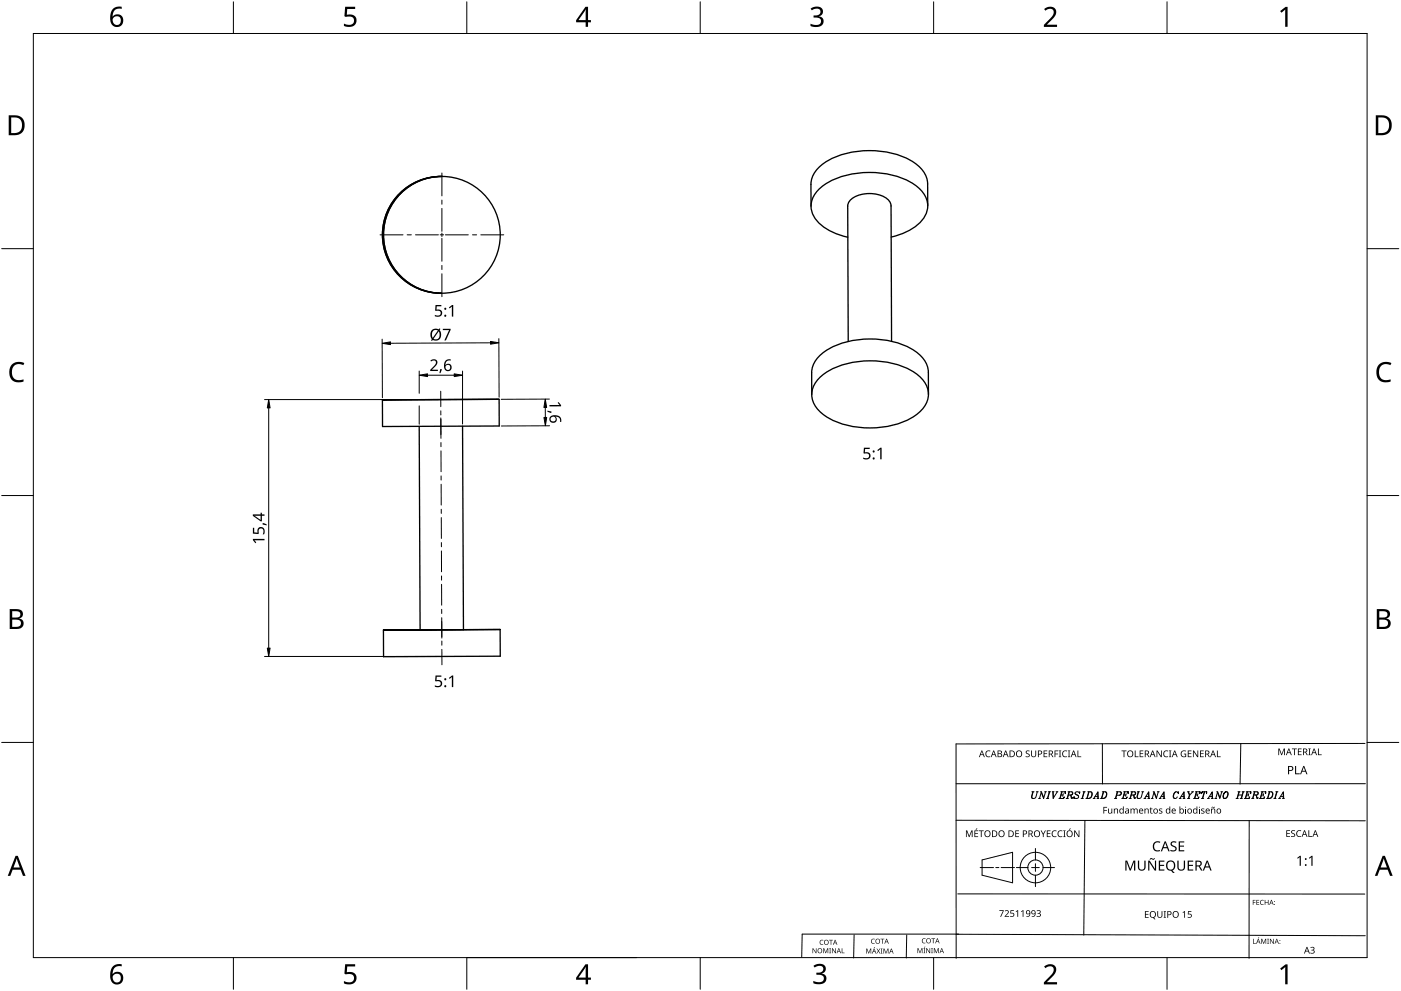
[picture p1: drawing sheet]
<svg xmlns="http://www.w3.org/2000/svg" width="420mm" height="297mm" viewBox="0 0 420 297" stroke-linecap="round" stroke-linejoin="round" font-family="sans-serif">
<g fill="none" stroke="#000" stroke-width=".4">
<path d="M132.3 52.9a17.5 17.5 0 0 0-17.6 17.4 17.5 17.5 0 0 0 17.4 17.6M132.5 52.9a17.5 17.5 0 0 0-17.8 17.4 17.5 17.5 0 0 0 17.5 17.6M132.6 52.9a17.5 17.5 0 0 0-17.6 17.4 17.5 17.5 0 0 0 17.4 17.6M132.6 52.9h.1M267.3 71.1a14.9 14.9 0 0 0 10.3-6.7 6.8 6.8 0 0 0-2.8-8.6 26.1 26.1 0 0 0-21.3-3.2 15 15 0 0 0-9.4 6 6.9 6.9 0 0 0 2.6 9.2l3.3 1.9 4.3 1.4M278.2 61.7v-6.6a9.1 9.1 0 0 0-5.8-7.4 27.4 27.4 0 0 0-24.7 .8 8.6 8.6 0 0 0-4.5 6.8v6.5M132.1 87.9h.1M132.4 87.9h.1M114.7 119.8l35-.1zM149.7 119.7v8l-19.7 .1h-15.3v-8M245.8 113.2a22.8 22.8 0 0 1 17-5 19.7 19.7 0 0 1 14.1 5.8 6.7 6.7 0 0 1-1.8 10.1 26.1 26.1 0 0 1-21.4 3.3 15 15 0 0 1-9.4-5.9 6.5 6.5 0 0 1 1.5-8.3zM267.4 102.3l-.2-40.6a4.7 4.7 0 0 0-4.4-3.5 8.2 8.2 0 0 0-8.2 2.4l-.4 1.2 .2 40.6"/>
<path d="M278.4 118.1v-6.5a9.1 9.1 0 0 0-5.8-7.4 27.4 27.4 0 0 0-24.7 .8 8.6 8.6 0 0 0-4.5 6.7v6.6M138.7 127.7l.3 61-6.5 .1h-6.5l-.3-61M115 188.8l35-.1zM150 188.7v8h-13.2l-21.8 .1v-8"/>
<circle cx="132.5" cy="70.4" r="17.5"/>
</g>
<g fill="none" stroke="#000" stroke-width=".3">
<path d="M309.5 237.3h.6M309.7 237.3l-.3 1.7a.75 .75 0 0 0 .7 .3 .75 .75 0 0 0 .6-.5l.4-1.5M309.8 237.3a2.08 2.08 0 0 0-.2 1.9l.1 .1M310.8 237.3h.6M311.5 239.3h.5M312 237.3h.3l.7 1.7M312.3 237.3l-.6 2M313.3 237.3h.5M313.6 237.3l-.6 2-.7-1.7M313.8 239.3h.7M314.4 237.3h.7M314.7 237.3l-.6 2"/>
<path d="M314.8 237.3l-.6 2M315.6 237.3h.5M315.7 237.3l.1 2 1.3-2M315.8 237.3l.1 1.8M316.7 237.3h.6M317.6 239.3h1.4l.2-.5-.3 .5M318.1 237.3h1.5l-.2 .6v-.6M318.2 238.3h.6M318.4 237.3l-.6 2M318.5 237.3l-.6 2M318.9 237.9l-.2 .8M319.7 239.3h.7"/>
<path d="M320.3 237.3h1.1l.3 .3-.1 .6-1.2 .1M320.6 237.3l-.6 2M320.7 237.3l-.6 2M320.9 238.3l.3 .2 .2 .8 .2-.3M321.2 238.5l.2 .6h.2M321.4 237.3l.2 .5-.3 .5M322.4 237.8l1.1 .9M323.7 237.5l.1-.2-.1 .6a.68 .68 0 0 0-.6-.6 .68 .68 0 0 0-.7 .5l1.1 .9a.67 .67 0 0 1-.6 .7 .67 .67 0 0 1-.8-.6l-.1 .5 .2-.2M324.2 239.3h.7M324.8 237.3h.6M325.1 237.3l-.6 2M325.2 237.3l-.6 2"/>
<path d="M326.2 237.3h.9a1.1 1.1 0 0 1 .4 1.2 1.1 1.1 0 0 1-1 .8h-.9M326.5 237.3l-.6 2M326.6 237.3l-.6 2M327.1 237.3a1.16 1.16 0 0 1 .3 1.2 1.16 1.16 0 0 1-.9 .8M327.8 239.3h.6M328 239.3l1.3-2 .1 2M328.4 238.8h.9M329 239.3h.5M329.2 237.5l.1 1.8M330.6 237.3h.9a1.11 1.11 0 0 1 .4 1.2 1.11 1.11 0 0 1-1 .8h-.9M330.6 222.9v12.1M330.9 237.3l-.6 2"/>
<path d="M331 237.3l-.6 2M331.5 237.3a1.16 1.16 0 0 1 .3 1.2 1.16 1.16 0 0 1-.9 .8M334.2 239.3h.7M334.8 237.3h1.1l.4 .3-.3 .7-1.1 .1M335.1 237.3l-.6 2M335.2 237.3l-.6 2M335.9 237.3l.3 .5-.5 .6M336.4 239.3h1.4l.2-.5-.3 .5M337 237.3h1.4l-.1 .6v-.6M337.1 238.3h.5M337.3 237.3l-.6 2M337.4 237.3l-.6 2"/>
<path d="M337.7 237.9l-.1 .8M338.6 239.3h.7M339.2 237.3h1l.4 .3-.2 .6-1.1 .1M339.5 237.3l-.6 2M339.6 237.3l-.6 2M339.7 238.3l.3 .2 .2 .8 .3-.3M340 238.5l.2 .6h.3M340.2 237.3l.3 .5-.4 .5M341.1 237.3h.6M341.4 237.3l-.4 1.7a.75 .75 0 0 0 .7 .3 .75 .75 0 0 0 .6-.5l.4-1.5M341.4 237.3a2.08 2.08 0 0 0-.2 1.9l.2 .1M342.4 237.3h.6"/>
<path d="M343.1 239.3h.5M343.3 239.3l1.2-2 .1 2M343.6 238.8h.9M344.2 239.3h.6M344.4 237.5l.1 1.8M345.3 239.3h.5M345.8 237.3h.3l.7 1.7M346.1 237.3l-.5 2M347.1 237.3h.5M347.4 237.3l-.6 2-.7-1.7M347.6 239.3h.6M347.8 239.3l1.3-2 .1 2"/>
<path d="M348.2 238.8h.9M348.8 239.3h.6M349 237.5l.1 1.8M352.7 237.3a1.29 1.29 0 0 0-.4 2M353.3 237.5l.2-.2-.1 .6a.67 .67 0 0 0-.7-.6 .67 .67 0 0 0-.7 .6l-.2 .7a.63 .63 0 0 0 .5 .7 .63 .63 0 0 0 .8-.5M353.6 239.3h.6M353.8 239.3l1.3-2 .1 2M354.2 238.8h.9M354.8 239.3h.6M355 237.5l.1 1.8M356.1 237.3h.6M356.1 239.3h.7"/>
<path d="M356.3 237.3l.4 1-.3 1M356.4 237.3l.4 1-.3 1M357.4 237.3h.5M357.7 237.3l-.9 1M357.9 239.3h1.5l.2-.5-.3 .5M358.5 237.3h1.4l-.1 .6v-.6M358.6 238.3h.6M358.8 237.3l-.6 2M358.9 237.3l-.6 2M359.3 237.9l-.2 .8M360.3 239.3h.7M360.6 237.3l-.3 .6 .2-.6h1.4l-.1 .6v-.6"/>
<path d="M361.2 237.3l-.6 2M361.3 237.3l-.6 2M362.1 239.3h.6M362.3 239.3l1.3-2v2M362.7 238.8h.9M363.3 239.3h.5M363.5 237.5l.1 1.8M364.3 239.3h.6M364.9 237.3h.3l.6 1.7M365.2 237.3l-.6 2M366.1 237.3h.6M366.4 237.3l-.6 2-.6-1.7"/>
<path d="M367.7 237.3a1.4 1.4 0 0 0-.5 2 1.18 1.18 0 0 0 1-.7 1.18 1.18 0 0 0-.3-1.3 1.18 1.18 0 0 0-1 .8 1.18 1.18 0 0 0 .3 1.2M367.9 237.3a1.37 1.37 0 0 1-.4 2M370.7 239.3h.7M371.3 237.3h.6M371.4 238.3h1.1M371.5 237.3l-.5 2M371.7 237.3l-.6 2M371.9 239.3h.7M372.1 222.9l-.2 12.1M372.5 237.3h.7M372.8 237.3l-.6 2M372.9 237.3l-.6 2"/>
<path d="M373.2 239.3h1.4l.2-.5-.3 .5M373.7 237.3h1.5l-.1 .6v-.6M373.8 238.3h.6M374 237.3l-.5 2M374.1 237.3l-.6 2M374.5 237.9l-.2 .8M375.4 239.3h.6M375.9 237.3h1.1l.4 .3-.2 .6-1.2 .1M376.2 237.3l-.5 2M376.3 237.3l-.6 2M376.5 238.3l.3 .2 .2 .8 .3-.3M376.8 238.5l.2 .6h.3"/>
<path d="M377 237.3l.3 .5-.4 .5M377.6 239.3h1.5l.2-.5-.3 .5M378.2 237.3h1.4l-.1 .6v-.6M378.3 238.3h.6M378.5 237.3l-.6 2M378.6 237.3l-.6 2M379 237.9l-.2 .8M380.4 237.3h.9a1.1 1.1 0 0 1 .4 1.2 1.1 1.1 0 0 1-1 .8h-.9M380.7 237.3l-.6 2M380.8 237.3l-.6 2M381.3 237.3a1.16 1.16 0 0 1 .3 1.2 1.16 1.16 0 0 1-.9 .8M382 239.3h.7"/>
<path d="M382.6 237.3h.7M382.9 237.3l-.6 2M383 237.3l-.6 2M383.5 239.3h.5M383.6 239.3l1.3-2 .1 2M384 238.8h.9M384.6 239.3h.6M384.8 237.5l.1 1.8M409.4 222.8l-122.7 .2v64.2M409.5 234.9h-122.8M286.7 245.9l122.7 .1M294.5 257.8l9.2-2.3v9.1l-9.2-2.3z"/>
<path d="M310.5 254.3v3.5M310.5 258.9v2.3M325.4 245.9l-.4 34.4M374.6 246v41.2M287.2 267.9l122.1 .1M287.5 280h-46.9l-.2 6.9M294 260h4M298.6 260h1M300.2 260h4M304.8 260h3.4M309.4 260h2.3M310.5 262.3v3.5"/>
<path d="M312.8 260h3.4M140.1 287h50.8M256.1 280.3l-.1 6.8M271.9 280.3l-.1 6.8M286.7 280l122.7 .5"/>
<circle cx="310.5" cy="260" r="2.29"/>
<circle cx="310.5" cy="260" r="4.6"/>
</g>
<path d="M10 10h400v277h-400z" fill="none" stroke="#000" stroke-width=".3"/>
<g fill="none" stroke="#000" stroke-width=".3">
<path d="M70 .5v9.5M140 .5v9.5M210 .5v9.5M280 .5v9.5M350 .5v9.5M.5 74.5h9.5M410 74.5h9.5M.5 148.5h9.5M410 148.5h9.5M.5 222.5h9.5M410 222.5h9.5M70 287v9.5"/>
<path d="M140 287v9.5M210 287v9.5M280 287v9.5M350 287v9.5"/>
</g>
<g fill="#000">
<path d="M103.5 2h3v.7h-2.4l-.1 1.7a1.98 1.98 0 0 1 2.4 .4 1.98 1.98 0 0 1 .2 2.5 2.88 2.88 0 0 1-3.5 .5v-.7a1.93 1.93 0 0 0 3-.6 1.37 1.37 0 0 0-.5-1.4 1.37 1.37 0 0 0-1.4-.1l-.5 .1-.4-.3zM243.1 2.6a2.32 2.32 0 0 1 3.7 .5 1.47 1.47 0 0 1-1.2 1.8 1.59 1.59 0 0 1 1.4 1.8 1.59 1.59 0 0 1-1.8 1.4l-2.1-.3v-.7a2.12 2.12 0 0 0 3.1-.5 1.21 1.21 0 0 0-1.6-1.3h-.6v-.7a1.53 1.53 0 0 0 2.1-1.1 1.49 1.49 0 0 0-2.6-.4zM313.1 2.7a2.03 2.03 0 0 1 2.1-.8 2.03 2.03 0 0 1 1.6 1.7 3.9 3.9 0 0 1-1.6 2.5l-1.2 1.3h3v.7h-3.9v-.6l1.5-1.6a2.56 2.56 0 0 0 1.3-2.9 1.62 1.62 0 0 0-2.4 .2zM383.9 3.3l1.6-1.2h.6v5.9h-.7l.1-5.2-1.2 1zM3.5 109.3a3.3 3.3 0 0 1 3.8-.5l-.3 .7a2.26 2.26 0 0 0-2.6 0 2.26 2.26 0 0 0-.8 2.6 2.12 2.12 0 0 0 3.1 1.7l.4-.1v.7a2.98 2.98 0 0 1-3.4-.4 2.98 2.98 0 0 1-.8-3.3zM413.5 109.3a3.3 3.3 0 0 1 3.8-.5l-.3 .7a2.26 2.26 0 0 0-2.7 0 2.26 2.26 0 0 0-.7 2.6 2.12 2.12 0 0 0 3.1 1.7l.4-.1v.7a2.98 2.98 0 0 1-3.4-.4 2.98 2.98 0 0 1-.8-3.3zM103.5 289h3v.7h-2.4l-.1 1.7a1.98 1.98 0 0 1 2.4 .4 1.98 1.98 0 0 1 .2 2.5 2.88 2.88 0 0 1-3.5 .4v-.6a1.93 1.93 0 0 0 3-.7 1.37 1.37 0 0 0-.5-1.3 1.37 1.37 0 0 0-1.4-.1l-.5 .1-.4-.3zM243.9 289.5a2.32 2.32 0 0 1 3.7 .5 1.47 1.47 0 0 1-1.2 1.8 1.59 1.59 0 0 1 1.5 1.8 1.59 1.59 0 0 1-1.8 1.4l-2.2-.3v-.7a2.12 2.12 0 0 0 3.2-.5 1.21 1.21 0 0 0-1.7-1.3h-.6v-.7a1.53 1.53 0 0 0 2.1-1.1 1.49 1.49 0 0 0-2.6-.4zM313.1 289.7a2.03 2.03 0 0 1 2.1-.8 2.03 2.03 0 0 1 1.6 1.7 3.9 3.9 0 0 1-1.6 2.5l-1.2 1.3h3v.7h-3.9v-.7l1.5-1.5a2.56 2.56 0 0 0 1.3-2.9 1.62 1.62 0 0 0-2.4 .2zM383.9 290.3l1.6-1.2h.6v5.9h-.7l.1-5.2-1.2 1z"/>
<path d="M33.9 2.6a2.88 2.88 0 0 1 2.6-.6v.7a2.02 2.02 0 0 0-2.7 2.3 1.83 1.83 0 0 1 2.6-.3 1.83 1.83 0 0 1 .3 2.6 2.07 2.07 0 0 1-2.6 .6 2.07 2.07 0 0 1-1.1-2.4 4 4 0 0 1 .9-2.9zM33.7 6.2a1.3 1.3 0 0 0 2.6 0 1.3 1.3 0 0 0-2.6 0z"/>
<path d="M175.6 2h.8v4h.8v.7h-.8v1.3h-.8v-1.3h-2.8v-.6zM175.6 2.8l-2.1 3.2h2.1z"/>
<path d="M2.6 34.6h1.8a2.99 2.99 0 0 1 3 3 2.99 2.99 0 0 1-3.1 2.9h-1.7zM3.4 35.2v4.7h.8a2.35 2.35 0 0 0 2.4-2.1 2.35 2.35 0 0 0-2-2.6z"/>
<path d="M412.6 34.6h1.8a2.99 2.99 0 0 1 3 3 2.99 2.99 0 0 1-3.1 2.9h-1.7zM413.3 35.2v4.7h.9a2.35 2.35 0 0 0 2.4-2.1 2.35 2.35 0 0 0-2-2.6z"/>
<path d="M2.9 182.6h1.7a1.68 1.68 0 0 1 2.3 1.7 1.37 1.37 0 0 1-1.2 1.1 1.61 1.61 0 0 1 1.4 2 1.61 1.61 0 0 1-2.1 1.1h-2.1zM3.7 185.7v2.2h1.2a1.13 1.13 0 0 0 1.4-1.1 1.13 1.13 0 0 0-1.5-1.1zM3.7 183.2v1.9h1.1a1.02 1.02 0 0 0 1.3-1 1.02 1.02 0 0 0-1.4-.9z"/>
<path d="M412.9 182.6h1.7a1.68 1.68 0 0 1 2.3 1.7 1.37 1.37 0 0 1-1.2 1.1 1.61 1.61 0 0 1 1.3 2 1.61 1.61 0 0 1-2 1.1h-2.1zM413.7 185.7v2.2h1.2a1.13 1.13 0 0 0 1.4-1.1 1.13 1.13 0 0 0-1.5-1.1zM413.7 183.2v1.9h1.1a1.02 1.02 0 0 0 1.3-1 1.02 1.02 0 0 0-1.5-.9z"/>
<path d="M4.7 256.5h.6l2.4 6h-.8l-.7-1.8h-2.4l-.7 1.8h-.8zM5 257.3l-.9 2.7h1.8z"/>
<path d="M414.7 256.5h.6l2.4 6h-.8l-.7-1.8h-2.4l-.7 1.8h-.8zM415 257.3l-1 2.7h1.9z"/>
<path d="M33.9 289.6a2.88 2.88 0 0 1 2.6-.6v.7a2.02 2.02 0 0 0-2.7 2.3 1.83 1.83 0 0 1 2.6-.3 1.83 1.83 0 0 1 .3 2.6 2.07 2.07 0 0 1-2.6 .6 2.07 2.07 0 0 1-1.1-2.4 4 4 0 0 1 .9-2.9zM33.7 293.2a1.3 1.3 0 0 0 2.6 0 1.3 1.3 0 0 0-2.6 0z"/>
<path d="M175.6 289h.8v4h.8v.7h-.8v1.3h-.8v-1.3h-2.8v-.6zM175.6 289.8l-2.1 3.2h2.1z"/>
</g>
<g fill="#000">
<path d="M130.6 91.4h1.8v.4h-1.4l-.1 1a1.19 1.19 0 0 1 1.7 1.2 1.19 1.19 0 0 1-1.8 .9l-.4-.1v-.4l.2 .1a.89 .89 0 0 0 1.2 0 .89 .89 0 0 0 .2-1.2l-1.5-.2zM134.6 92.2l1-.8h.3v3.5h-.4v-3l-.6 .5zM129.1 108.1a1.21 1.21 0 0 1 1.9-.1 1.21 1.21 0 0 1-.5 1.9l-.9 .9h1.7v.4h-2.3v-.3l1.3-1.3a.83 .83 0 0 0 .3-1.3 .83 .83 0 0 0-1.3 .1zM132 110.6l.5 .1-.4 1.1h-.3zM132.8 98.6l2.3-.1-1.4 3.5h-.4l1.4-3.1h-1.9zM164.8 121.4h3l-.6-.7 .3-.2 .8 .9v.4h-3.5zM164.2 123.1l1.2 .2v.5l-1.2-.4zM259.1 134.2h1.7v.4h-1.3l-.1 1a1.19 1.19 0 0 1 1.7 1.1 1.19 1.19 0 0 1-1.8 1l-.4-.2v-.4l.2 .1a.89 .89 0 0 0 1.2 .1 .89 .89 0 0 0 .1-1.2l-1.4-.3zM263.1 134.9l.9-.7h.4v3.5h-.4v-3.1l-.7 .6zM75.8 158.2h.4v1.4l1 .1a1.19 1.19 0 0 1 1.2-1.7 1.19 1.19 0 0 1 .9 1.8l-.1 .4h-.4l.1-.2a.89 .89 0 0 0 0-1.3 .89 .89 0 0 0-1.2-.1l-.2 1.5-1.7-.2zM78.8 156.8l1.2 .4v.3l-1.2-.3zM75.8 161.5h3.5v.4h-3l.6 .7-.3 .2-.8-.9z"/>
<path d="M130.6 202.5h1.8v.4h-1.4l-.1 1a1.19 1.19 0 0 1 1.7 1.1 1.19 1.19 0 0 1-1.8 1l-.4-.2v-.4l.2 .1a.89 .89 0 0 0 1.2 .1 .89 .89 0 0 0 .2-1.3l-1.5-.2zM134.6 203.2l1-.7h.3v3.4h-.4v-3l-.6 .6z"/>
<path d="M129.6 98.9l.9-.4 1.1 .2 .2-.3 .3 .2-.3 .4a1.8 1.8 0 0 1 .3 2.3 1.8 1.8 0 0 1-2.3 .6l-.2 .3-.3-.2 .2-.3a2.26 2.26 0 0 1 .1-2.8zM131.6 99.3l-1.6 2.2a1.29 1.29 0 0 0 1.6-.2 1.29 1.29 0 0 0 .2-1.6zM129.9 99.2a1.93 1.93 0 0 0-.1 2.1l1.5-2.2-.8-.2z"/>
<path d="M133.7 108.1l1-.4h.5v.4a1.18 1.18 0 0 0-1.6 1.3 1.11 1.11 0 0 1 1.7 .2 1.11 1.11 0 0 1-.3 1.6 1.11 1.11 0 0 1-1.6-.5l-.2-1.5zM133.6 110.1a.76 .76 0 0 0 1.5 0 .76 .76 0 0 0-1.5 0z"/>
<path d="M165 124.9a1.91 1.91 0 0 1 2.2-.4 1.91 1.91 0 0 1 1.1 1.9l-.4 .1a1.18 1.18 0 0 0-1.3-1.6 1.12 1.12 0 0 1 0 1.6 1.12 1.12 0 0 1-1.6 0 1.12 1.12 0 0 1 0-1.6zM165.1 125.6a.76 .76 0 0 0 1.5 0 .76 .76 0 0 0-1.5 0z"/>
<path d="M75.8 154.2h2.4v-.5h.3v.5h.8v.4h-.8v1.7h-.3l-2.4-1.7zM76.3 154.6l1.9 1.2v-1.2z"/>
<circle cx="133.6" cy="94.7" r=".31"/>
<circle cx="133.6" cy="92.6" r=".32"/>
<circle cx="262" cy="137.4" r=".31"/>
<circle cx="262" cy="135.3" r=".32"/>
<circle cx="133.6" cy="205.7" r=".31"/>
<circle cx="133.6" cy="203.6" r=".32"/>
</g>
<g fill="none" stroke="#000" stroke-width=".3">
<path d="M79.3 119.8h52.3M114.6 101.6l.1 17.6M125.7 111.2v6.7M128.2 112.5h8M138.7 111.2v15.9M147.1 102.8l-30 .1M149.6 101.5l.1 17.6M164.8 119.6l-14.5 .1M80.6 122.3v72M125.7 121.6v5.6M163.5 122.1v3M164.8 127.6l-14.5 .1"/>
<path d="M79.3 196.8h52.6"/>
</g>
<path d="M114.6 102.9l2.5-.4v.8zM125.7 112.5l2.5-.5v.9zM136.2 112l2.5 .5-2.5 .4zM147.1 102.3l2.5 .4-2.5 .5zM80.6 119.8l.4 2.5h-.8zM163.5 119.6l.4 2.5h-.8zM163.1 125.1h.9l-.4 2.5zM80.2 194.3h.8l-.4 2.5z" fill="#000" stroke="#000" stroke-width=".3"/>
<g fill="none" stroke="#000" stroke-width=".3">
<path d="M132.2 117.3v4.6M132.2 123.1v1.3M132.2 125.3v6.1M132.2 132.6v1.3M132.3 135.1v6.3M132.3 142.6v1.3M132.3 145.1v6.3M132.3 152.6v1.3M132.3 155.1l.1 6.3M132.4 162.6v1.3M132.4 165.1v6.3M132.4 172.6v1.3"/>
<path d="M132.4 175.1l.1 6.3M132.5 182.6v1.3M132.5 185.1v6.2M132.5 192.1v1.3M132.5 194.6v4.7"/>
</g>
<g fill="none" stroke="#000" stroke-width=".3">
<path d="M132.5 51.8v6.9M132.5 60v1.2M114 70.4h6.9M122.1 70.4h1.3M124.6 70.4h6.9M132 70.4h1M132.5 62.5v6.8M132.5 69.9v1M132.5 71.4v6.9M132.5 79.6v1.2M133.6 70.4h6.8M141.7 70.4h1.2"/>
<path d="M144.2 70.4h6.9M132.5 82.1v6.8"/>
</g>
<g fill="#000">
<path d="M295.8 225.2l.7-.3 .5 .1-.1 .3a.8 .8 0 0 0-1.1 .7 .8 .8 0 0 0 1.2 .7v.2a1.04 1.04 0 0 1-1.4-.3 1.04 1.04 0 0 1 .2-1.4zM307.7 225.1l.7-.2 .4 .1-.1 .3a.42 .42 0 0 0-.6-.2 .42 .42 0 0 0-.1 .6 .69 .69 0 0 1 .8 .9 .69 .69 0 0 1-1.1 .3l-.1-.3 .3 .1a.45 .45 0 0 0 .7-.2 .45 .45 0 0 0-.6-.5l-.4-.4zM309.2 225h.3v1.2a.52 .52 0 0 0 .5 .6 .52 .52 0 0 0 .5-.6v-1.2h.3v1.2a.77 .77 0 0 1-.8 .8 .77 .77 0 0 1-.8-.8zM313 225h1.1v.2h-.9v.6h.8v.2h-.8v.7h.9v.2h-1.1zM316.3 225h1.1v.2h-.9v.7h.8v.2h-.8v.8h-.2zM317.5 225h.8l-.3 .2v1.5l.3 .2h-.8l.3-.2v-1.5zM318.8 225.2l.7-.3 .6 .1-.1 .3a.8 .8 0 0 0-1.2 .7 .8 .8 0 0 0 1.2 .7v.2a1.04 1.04 0 0 1-1.3-.3 1.04 1.04 0 0 1 .1-1.4zM320.2 225h.8l-.3 .2v1.5l.3 .2h-.8l.3-.2v-1.5zM323.1 225h.3v1.7h.9v.2h-1.2zM336.3 225h1.5v.2h-.6v1.7h-.2v-1.7h-.7zM340.3 225h.3v1.7h.8v.2h-1.1zM341.8 225h1.1v.2h-.9v.6h.8v.2h-.8v.7h.9v.2h-1.1z"/>
<path d="M346.8 225h.3l1.1 1.6v-1.6h.2v1.9h-.3l-1-1.6v1.6h-.3zM349.1 225.2l.7-.3 .6 .1-.1 .3a.8 .8 0 0 0-1.2 .7 .8 .8 0 0 0 1.2 .7v.2a1.04 1.04 0 0 1-1.3-.3 1.04 1.04 0 0 1 .1-1.4zM350.6 225h.7l-.2 .2v1.5l.2 .2h-.7l.2-.2v-1.5zM354.4 225.2l.7-.3 .6 .1-.1 .3a.82 .82 0 0 0-1.3 .6 .82 .82 0 0 0 1.2 .8v-.6h-.5v-.2h.7v1a1.09 1.09 0 0 1-1.4-.2 1.09 1.09 0 0 1 .1-1.5zM356.2 225h1.1v.2h-.8v.6h.8v.2h-.8v.7h.8v.2h-1.1zM357.8 225h.3l1 1.6v-1.6h.2v1.9h-.3l-1-1.6v1.6h-.2zM359.9 225h1.1v.2h-.9v.6h.8v.2h-.8v.7h.9v.2h-1.1zM365 225h.2v1.7h.9v.2h-1.1zM383.4 224.4h.3l.7 1.6 .6-1.6h.4v1.9h-.3v-1.7l-.6 1.7h-.2l-.7-1.7v1.7h-.2zM387.4 224.4h1.5v.2h-.6v1.7h-.2v-1.7h-.7zM388.4 229.6h.3v2.2h1.1v.3h-1.4zM389.2 224.4h1.2v.2h-.9v.6h.8v.2h-.8v.7h.9v.2h-1.2z"/>
<path d="M392.4 224.4h.7l-.2 .2v1.6l.2 .1h-.7l.2-.1v-1.6zM395.3 224.4h.2v1.7h.9v.2h-1.1zM289.7 248.9h.4l.6 1.6 .6-1.6h.4v2h-.3v-1.7l-.6 1.7h-.2l-.7-1.7v1.7h-.2zM292.8 248.3h.3l-.5 .4zM292.2 248.9h1.1v.2h-.8v.6h.8v.3h-.8v.7h.8v.2h-1.1zM293.5 248.9h1.5v.2h-.6v1.8h-.3v-1.8h-.6zM304.5 248.9h1.1v.2h-.9v.6h.8v.3h-.8v.7h.9v.2h-1.1zM312.1 248.9h.3l.5 1 .5-1h.3l-.7 1.2v.8h-.3v-.8zM313.9 248.9h1.1v.2h-.8v.6h.8v.3h-.8v.7h.8v.2h-1.1zM315.6 249.2l.7-.3 .6 .1-.1 .2a.8 .8 0 0 0-1.2 .7 .8 .8 0 0 0 1.2 .7v.2a1.04 1.04 0 0 1-1.3-.3 1.04 1.04 0 0 1 .1-1.3zM317.4 249.2l.7-.3 .6 .1-.1 .2a.8 .8 0 0 0-1.2 .7 .8 .8 0 0 0 1.2 .7v.2a1.04 1.04 0 0 1-1.3-.3 1.04 1.04 0 0 1 .1-1.3zM318.9 248.9h.7l-.3 .2v1.6l.3 .2h-.7l.2-.2v-1.6z"/>
<path d="M320.8 248.3h.3l-.5 .4zM322.1 248.9h.3l1.1 1.7v-1.7h.2v2h-.3l-1-1.7v1.7h-.3zM330.9 241.9h1.1v.2h-.8v.7h.8v.2h-.8v.9h-.3zM332.3 242.4h.2v.9a.4 .4 0 0 0 .5 .4 .4 .4 0 0 0 .3-.6v-.7h.3v1.5l-.3-.2a.58 .58 0 0 1-.6 .2 .58 .58 0 0 1-.4-.6zM334 242.4l.3 .2a.57 .57 0 0 1 .6-.2 .57 .57 0 0 1 .4 .5v1h-.2v-1a.4 .4 0 0 0-.5-.4 .4 .4 0 0 0-.3 .6v.8h-.3zM339 242.4l.3 .2a.55 .55 0 0 1 .9 0 .53 .53 0 0 1 .6-.3 .53 .53 0 0 1 .4 .6v1h-.3v-1a.37 .37 0 0 0-.4-.4 .37 .37 0 0 0-.3 .5v.9h-.2v-1a.37 .37 0 0 0-.5-.4 .37 .37 0 0 0-.2 .6v.8h-.3zM341.3 258h.3v1.9a.78 .78 0 0 0 .8 .8 .78 .78 0 0 0 .8-.8v-1.9h.4v1.9a1.15 1.15 0 0 1-1.2 1.1 1.15 1.15 0 0 1-1.1-1.1zM343.2 242.4l.3 .2a.57 .57 0 0 1 .6-.2 .57 .57 0 0 1 .4 .5v1h-.3v-1a.4 .4 0 0 0-.4-.4 .4 .4 0 0 0-.3 .6v.8h-.3zM345.1 242l.1 .4h.4v.1h-.4v1l.5 .1-.1 .2-.6-.2v-1.1l-.2-.1zM344.9 257.3l.3-.1 .7 .2 .4-.2-.3 .5-.8-.2-.4 .2zM346.1 252.6l1.1-.5 .8 .2-.2 .3a1.2 1.2 0 0 0-1.7 1.1 1.2 1.2 0 0 0 1.8 1.1v.3a1.56 1.56 0 0 1-2-.5 1.56 1.56 0 0 1 .2-2zM347.6 242.5l1-.1-.3 .2a.31 .31 0 0 0-.4 0 .31 .31 0 0 0-.1 .4 .31 .31 0 0 0 .5 0 .51 .51 0 0 1 .1 .9 .51 .51 0 0 1-.8-.3l.2 .1a.33 .33 0 0 0 .4 0 .33 .33 0 0 0 .1-.4 .33 .33 0 0 0-.4-.2l-.3-.2z"/>
<path d="M351.2 252.5l.6-.3 1 .1-.1 .3-.4-.1a.57 .57 0 0 0-.9 .3 .57 .57 0 0 0 .7 .7 .9 .9 0 0 1 .8 1.2 .9 .9 0 0 1-1.3 .5l-.6-.1v-.4l.6 .2a.59 .59 0 0 0 .9-.4 .59 .59 0 0 0-.7-.7l-.7-.5zM353.5 252.2h1.7v.3h-1.3v1h1.2v.3h-1.2v1h1.3v.4h-1.7zM353.1 258h.4v1.9a.78 .78 0 0 0 .7 .8 .78 .78 0 0 0 .8-.8v-1.9h.4v1.9a1.15 1.15 0 0 1-1.2 1.1 1.15 1.15 0 0 1-1.1-1.1zM355.4 242.4h.3v1.5h-.3zM359.6 242.4h.2v1.5h-.2zM360.3 242.5l.9-.1-.3 .2a.31 .31 0 0 0-.4 0 .31 .31 0 0 0 0 .4 .31 .31 0 0 0 .4 0 .51 .51 0 0 1 .1 .9 .51 .51 0 0 1-.8-.3l.2 .1a.33 .33 0 0 0 .5 0 .33 .33 0 0 0 .1-.4 .33 .33 0 0 0-.4-.2l-.4-.2zM363.4 241.9l1-.1a.47 .47 0 0 1-.4 .4 .47 .47 0 0 1-.5-.2l-.2 .2zM363.2 242.4l.2 .2a.57 .57 0 0 1 .7-.2 .57 .57 0 0 1 .4 .5v1h-.3v-1a.4 .4 0 0 0-.5-.4 .4 .4 0 0 0-.3 .6v.8h-.2zM385.8 248.9h1.1v.2h-.9v.6h.8v.2h-.8v.7h.9v.3h-1.1zM387.3 249l.7-.2 .4 .1-.1 .3a.42 .42 0 0 0-.6-.2 .42 .42 0 0 0-.1 .6 .69 .69 0 0 1 .8 .9 .69 .69 0 0 1-1.1 .3l-.1-.3 .3 .1a.45 .45 0 0 0 .7-.2 .45 .45 0 0 0-.6-.5l-.4-.4zM389 249.1l.7-.3 .5 .1-.1 .3a.8 .8 0 0 0-1.1 .7 .8 .8 0 0 0 1.2 .7v.2a1.04 1.04 0 0 1-1.3-.3 1.04 1.04 0 0 1 .1-1.4zM389 257.1l1.1-.6v3h-.3v-2.6l-.6 .5z"/>
<path d="M392.4 248.9h.2v1.7h.9v.3h-1.1zM392.5 257.1l1.1-.6v3h-.3v-2.6l-.6 .5zM299.7 272.8h1.3l-.8 2h-.3l.9-1.8h-1.1zM301.3 273a.71 .71 0 0 1 1.2 .1 .71 .71 0 0 1-.5 1.1l-.4 .4h1v.2h-1.3l.5-.7a.54 .54 0 0 0 .5-.6 .54 .54 0 0 0-.5-.5l-.3 .2zM303.1 272.8h1v.2h-.8l-.1 .6a.66 .66 0 0 1 .9 .3 .66 .66 0 0 1-.3 .9 .66 .66 0 0 1-.9-.3 .52 .52 0 0 0 .8 .1 .52 .52 0 0 0 0-.8h-.7zM304.6 273.2l.7-.4v2h-.2v-1.7l-.4 .3zM306.2 273.2l.7-.4v2h-.2v-1.7l-.4 .3zM310.9 273a.63 .63 0 0 1 .9-.2 .63 .63 0 0 1 .1 .9l-.2 .1a.59 .59 0 0 1 .4 .8 .59 .59 0 0 1-.8 .2l-.4-.1v-.2l.2 .1a.47 .47 0 0 0 .7 0 .47 .47 0 0 0 0-.6 .47 .47 0 0 0-.6-.1v-.2a.44 .44 0 0 0 .6-.2 .44 .44 0 0 0-.2-.6 .44 .44 0 0 0-.6 .3zM337.5 258h.5l1 2.4 .9-2.4h.6v2.9h-.4v-2.6l-1 2.6h-.3l-1-2.6v2.6h-.3zM343.4 273.1h1.1v.2h-.9v.6h.8v.3h-.8v.7h.9v.2h-1.1zM344.3 258h.5l1.6 2.4v-2.4h.3v2.9h-.4l-1.6-2.4v2.4h-.4zM347.1 273.1h.2v1.3a.52 .52 0 0 0 .5 .5 .52 .52 0 0 0 .6-.5v-1.3h.2v1.3a.77 .77 0 0 1-.8 .7 .77 .77 0 0 1-.7-.7z"/>
<path d="M347.5 258h1.7v.3h-1.3v.9h1.2v.3h-1.2v1.1h1.3v.3h-1.7zM349 273.1h.7l-.2 .2v1.6l.2 .2h-.7l.2-.2v-1.6zM354.6 273.5l.8-.4v2h-.3l.1-1.7-.4 .3zM356.3 273.1h1v.2h-.8v.6a.66 .66 0 0 1 .9 .3 .66 .66 0 0 1-.3 .9 .66 .66 0 0 1-.9-.3 .52 .52 0 0 0 .8 .1 .52 .52 0 0 0-.1-.8l-.7-.1zM356.2 258h1.6v.3h-1.2v.9h1.2v.3h-1.2v1.1h1.2v.3h-1.6zM375.7 269.7h.8v.2h-.6v.5h.6v.2h-.6v.6h-.2zM376.8 269.7h.8v.2h-.6v.5h.6v.1h-.6v.6h.6v.1h-.8zM378.1 269.9l.5-.2 .4 .1-.1 .2a.6 .6 0 0 0-.8 .5 .6 .6 0 0 0 .9 .5 .71 .71 0 0 1-1.1-.1 .71 .71 0 0 1 .2-1zM379.3 269.7h.2v.7h.7v-.7h.2v1.5h-.2v-.7h-.7v.7h-.2zM243.7 284.2h.2l.8 1.3v-1.3h.2v1.5h-.3l-.8-1.2v1.2h-.1zM246 281.9l.5-.2 .4 .1v.1a.6 .6 0 0 0-.9 .6 .6 .6 0 0 0 .9 .5 .71 .71 0 0 1-1-.1 .71 .71 0 0 1 .1-1zM246.9 284.2h.3l.4 1.2 .5-1.2h.3v1.5h-.2v-1.3l-.6 1.3-.5-1.3v1.3h-.2z"/>
<path d="M248.7 284.2h.5l-.2 .2v1.2l.2 .1h-.5l.2-.1v-1.2zM248.7 281.7h1.1v.2h-.5v1.3h-.2v-1.3h-.4zM249.5 284.2h.2l.8 1.3v-1.3h.2v1.5h-.2l-.8-1.2v1.2h-.2zM252.4 284.2h.2v1.3h.7v.2h-.9zM259.8 284.3h.3l.4 1.2 .5-1.2h.3v1.5h-.2v-1.3l-.7 1.3-.4-1.3v1.3h-.2zM261.4 281.6l.5-.2h.5l-.1 .2a.6 .6 0 0 0-.9 .5 .6 .6 0 0 0 .9 .6 .71 .71 0 0 1-1-.1 .71 .71 0 0 1 .1-1zM262.2 283.9h.2l-.4 .3zM262.9 284.3l.5 .6 .6-.6-.5 .7 .5 .8h-.2l-.4-.6-.6 .6 .5-.8zM264.1 284.3h.6l-.2 .2v1.2l.2 .1h-.6l.2-.1v-1.2zM264.1 281.4h1.1v.1h-.5v1.4h-.2v-1.4h-.4zM265 284.3h.2l.5 1.2 .5-1.2h.3v1.5h-.2v-1.3l-.7 1.3-.5-1.3v1.3h-.1zM275.2 284.2h.2l.5 1.2 .5-1.2h.2v1.5h-.1v-1.3l-.7 1.3-.5-1.3v1.3h-.1z"/>
<path d="M277.3 283.7l.2 .1-.4 .3zM276.7 281.4l.5-.2 .4 .1-.1 .2a.6 .6 0 0 0-.8 .5 .6 .6 0 0 0 .8 .5 .71 .71 0 0 1-1-.1 .71 .71 0 0 1 .2-1zM276.9 284.2h.6l-.2 .2v1.1l.2 .2h-.6l.2-.2v-1.1zM277.8 284.2h.2l.8 1.2v-1.2h.1v1.5h-.2l-.8-1.2v1.2h-.1zM279.2 284.2h.6l-.2 .2v1.1l.2 .2h-.6l.2-.2v-1.1zM279.3 281.3h1.1v.1h-.4v1.3h-.2v-1.3h-.5zM280.1 284.2h.2l.5 1.2 .5-1.2h.3v1.5h-.2v-1.3l-.7 1.3-.5-1.3v1.3h-.1zM375.8 281.4h.2v1.3h.6v.2h-.8zM377.4 280.9l.3 .1-.5 .3zM378.2 281.4h.3l.5 1.2 .5-1.2h.2v1.5h-.2l.1-1.3-.7 1.3-.5-1.3v1.3h-.2zM380 281.4h.6l-.2 .1v1.2l.2 .2h-.6l.2-.2v-1.2zM380.8 281.4h.3l.8 1.2v-1.2h.1v1.5h-.2l-.8-1.2v1.2h-.2z"/>
<path d="M393 284a.63 .63 0 0 1 .9-.2 .63 .63 0 0 1 .2 .9l-.3 .1a.59 .59 0 0 1 .4 .8 .59 .59 0 0 1-.8 .2l-.4-.1v-.2l.2 .1a.47 .47 0 0 0 .7 0 .47 .47 0 0 0 0-.6 .47 .47 0 0 0-.6-.1v-.2a.44 .44 0 0 0 .6-.2 .44 .44 0 0 0-.2-.6 .44 .44 0 0 0-.6 .3z"/>
<path d="M294.3 224.9h.3l.7 2h-.2l-.3-.6h-.7l-.3 .6h-.2zM294.5 225.2l-.4 .9h.7z"/>
<path d="M297.9 224.9h.2l.8 2h-.3l-.2-.6h-.8l-.2 .6h-.3zM298 225.2l-.3 .9h.6z"/>
<path d="M299.2 225h.5a.51 .51 0 0 1 .8 .2 .51 .51 0 0 1-.4 .7 .54 .54 0 0 1 .4 .7 .54 .54 0 0 1-.6 .3h-.7zM299.4 226v.7h.4a.38 .38 0 0 0 .5-.3 .38 .38 0 0 0-.5-.4zM299.4 225.2v.6h.4a.34 .34 0 0 0 .4-.3 .34 .34 0 0 0-.5-.3z"/>
<path d="M301.5 224.9h.2l.8 2h-.3l-.2-.6h-.8l-.2 .6h-.3zM301.6 225.2l-.3 .9h.6z"/>
<path d="M302.8 225h.6a1 1 0 0 1 1 1 1 1 0 0 1-1.1 .9h-.5zM303 225.2v1.5h.3a.78 .78 0 0 0 .8-.7 .78 .78 0 0 0-.8-.8z"/>
<path d="M304.9 225.2a.97 .97 0 0 1 1.5 .1 .97 .97 0 0 1-.3 1.4 .97 .97 0 0 1-1.4-.5zM305.2 225.3a.78 .78 0 0 0-.2 1.1 .78 .78 0 0 0 1.1 .2l.1-.2a.76 .76 0 0 0 0-1 .76 .76 0 0 0-1-.1z"/>
<path d="M311.3 225h.5a.67 .67 0 0 1 .7 .8 .67 .67 0 0 1-1 .4v.7h-.2zM311.5 225.2v.8a.48 .48 0 0 0 .8-.4 .48 .48 0 0 0-.8-.4z"/>
<path d="M314.5 225h.6a.57 .57 0 0 1 .7 .3 .57 .57 0 0 1-.4 .8l.5 .8h-.3l-.4-.8h-.4v.8h-.3zM314.8 225.2v.7h.3a.38 .38 0 0 0 .4-.4 .38 .38 0 0 0-.4-.3z"/>
<path d="M321.9 224.9h.2l.8 2h-.3l-.2-.6h-.8l-.3 .6h-.2zM322 225.2l-.3 .9h.6z"/>
<path d="M338.3 225.2a.97 .97 0 0 1 1.4 .1 .97 .97 0 0 1-.3 1.4 .97 .97 0 0 1-1.4-.5zM338.5 225.3a.78 .78 0 0 0-.2 1.1 .78 .78 0 0 0 1.1 .2l.1-.2a.76 .76 0 0 0 0-1 .76 .76 0 0 0-1-.1z"/>
<path d="M343.3 225h.6a.57 .57 0 0 1 .7 .3 .57 .57 0 0 1-.4 .8l.5 .8h-.2l-.5-.8h-.4v.8h-.3zM343.6 225.2v.7h.3a.38 .38 0 0 0 .4-.4 .38 .38 0 0 0-.4-.3z"/>
<path d="M345.6 224.9h.2l.8 2h-.3l-.2-.6h-.8l-.3 .6h-.2zM345.7 225.2l-.3 .9h.6z"/>
<path d="M352.2 224.9h.2l.8 2h-.3l-.2-.6h-.8l-.2 .6h-.3zM352.3 225.2l-.3 .9h.6z"/>
<path d="M361.4 225h.6a.57 .57 0 0 1 .7 .3 .57 .57 0 0 1-.4 .8l.6 .8h-.3l-.5-.8h-.4v.8h-.3zM361.7 225.2v.7h.3a.38 .38 0 0 0 .4-.4 .38 .38 0 0 0-.4-.3z"/>
<path d="M363.7 224.9h.2l.8 2h-.3l-.2-.6h-.8l-.2 .6h-.3zM363.8 225.2l-.3 .9h.6z"/>
<path d="M386.4 224.3h.2l.8 2h-.2l-.3-.6h-.8l-.2 .6h-.3zM386.5 224.6l-.3 .9h.6z"/>
<path d="M386.3 229.6h.6a.83 .83 0 0 1 1 1 .83 .83 0 0 1-1.3 .5v1h-.3zM386.6 229.9v.9h.2a.57 .57 0 0 0 .7-.7 .57 .57 0 0 0-.9-.2z"/>
<path d="M390.8 224.4h.5a.57 .57 0 0 1 .7 .3 .57 .57 0 0 1-.3 .8l.5 .8h-.3l-.5-.8h-.4v.8h-.2zM391 224.6v.7h.3a.38 .38 0 0 0 .5-.4 .38 .38 0 0 0-.5-.3z"/>
<path d="M390.9 229.6h.2l1 2.5h-.3l-.3-.8h-1l-.3 .8h-.3zM391 229.9l-.4 1.1h.8z"/>
<path d="M394 224.3h.2l.8 2h-.3l-.2-.6h-.8l-.2 .6h-.3zM394.1 224.6l-.3 .9h.6z"/>
<path d="M295.5 249.1a.97 .97 0 0 1 1.4 .1 .97 .97 0 0 1-.3 1.5 .97 .97 0 0 1-1.4-.6zM295.7 249.3a.78 .78 0 0 0-.2 1.1 .78 .78 0 0 0 1.1 .1l.1-.1a.77 .77 0 0 0 0-1 .77 .77 0 0 0-1-.1z"/>
<path d="M297.5 248.9h.6a1 1 0 0 1 1 1 1 1 0 0 1-1 1h-.6zM297.8 249.1v1.6h.2a.78 .78 0 0 0 .8-.8 .78 .78 0 0 0-.7-.8z"/>
<path d="M299.7 249.1a.97 .97 0 0 1 1.4 .1 .97 .97 0 0 1-.3 1.5 .97 .97 0 0 1-1.3-.6zM299.9 249.3a.78 .78 0 0 0-.2 1.1 .78 .78 0 0 0 1.1 .1l.1-.1a.77 .77 0 0 0 0-1 .77 .77 0 0 0-1-.1z"/>
<path d="M302.4 248.9h.7a1 1 0 0 1 .9 1 1 1 0 0 1-1 1h-.6zM302.7 249.1v1.6h.3a.78 .78 0 0 0 .8-.8 .78 .78 0 0 0-.8-.8z"/>
<path d="M306.8 248.9h.5a.67 .67 0 0 1 .7 .8 .67 .67 0 0 1-1 .4v.8h-.2zM307 249.1v.8a.48 .48 0 0 0 .8-.4 .48 .48 0 0 0-.8-.4z"/>
<path d="M308.4 248.9h.6a.57 .57 0 0 1 .7 .4 .57 .57 0 0 1-.4 .7l.6 .9h-.3l-.5-.8h-.4v.8h-.3zM308.7 249.1v.8h.3a.38 .38 0 0 0 .5-.4 .38 .38 0 0 0-.5-.4z"/>
<path d="M310.3 249.1a.97 .97 0 0 1 1.5 .1 .97 .97 0 0 1-.3 1.5 .97 .97 0 0 1-1.4-.6zM310.6 249.3a.78 .78 0 0 0-.2 1.1 .78 .78 0 0 0 1.1 .1l.1-.1a.77 .77 0 0 0 0-1 .77 .77 0 0 0-1-.1z"/>
<path d="M320.1 249.1a.97 .97 0 0 1 1.5 .1 .97 .97 0 0 1-.4 1.5 .97 .97 0 0 1-1.3-.6zM320.3 249.3a.78 .78 0 0 0-.2 1.1 .78 .78 0 0 0 1.2 .1v-.1a.76 .76 0 0 0 0-1 .76 .76 0 0 0-1-.1z"/>
<path d="M335.9 242.4l.5-.1 .4 .2v-.8h.2v2.2l-.2-.2a.71 .71 0 0 1-1 0 .71 .71 0 0 1 0-1.1zM335.8 243.2a.52 .52 0 0 0 1 0 .52 .52 0 0 0-1 0z"/>
<path d="M337.5 242.5l.7-.2 .3 .2 .1 1.4-.2-.3a.51 .51 0 0 1-.7 .3 .51 .51 0 0 1-.3-.7 .51 .51 0 0 1 .7-.2l.2-.1v-.3h-.7zM337.7 243.3a.38 .38 0 0 0 .4 .4 .38 .38 0 0 0 .2-.6z"/>
<path d="M341.7 242.5l.5-.2 .5 .2 .1 .7-1 .1 .3 .3h.7a.73 .73 0 0 1-1.1 0 .73 .73 0 0 1 0-1.1zM342 242.6l-.2 .4h.8l-.2-.4z"/>
<path d="M345.8 243.1a.75 .75 0 0 1 1.5 0 .75 .75 0 0 1-1.5 0zM346.3 242.6a.52 .52 0 0 0-.2 .8 .52 .52 0 0 0 .9-.1l-.1-.6z"/>
<path d="M349.9 242.4l.4-.1 .4 .2v-.8h.2v2.2l-.2-.2a.71 .71 0 0 1-1 0 .71 .71 0 0 1 0-1.1zM349.8 243.2a.52 .52 0 0 0 1 0 .52 .52 0 0 0-1 0z"/>
<path d="M349.3 252.2h.3l1.2 3h-.4l-.4-.9h-1.2l-.3 .9h-.4zM349.4 252.6l-.4 1.3h.9z"/>
<path d="M351.5 242.5l.5-.2 .5 .2 .1 .7-1 .1 .3 .3h.7a.73 .73 0 0 1-1.1 0 .73 .73 0 0 1 0-1.1zM351.7 242.6l-.1 .4h.8l-.2-.4z"/>
<path d="M350.1 258.3a1.51 1.51 0 0 1 2 0 1.51 1.51 0 0 1 .1 2.1l-.6 .5 .7 .8h-.5l-.6-.7a1.57 1.57 0 0 1-1.5-1 1.57 1.57 0 0 1 .4-1.7zM350.4 258.5a1.25 1.25 0 0 0-.4 1.3 1.25 1.25 0 0 0 1.1 .9 1.16 1.16 0 0 0 1-1.5 1.16 1.16 0 0 0-1.7-.7z"/>
<path d="M353.7 241.7h.3v.9a.69 .69 0 0 1 .9 0 .69 .69 0 0 1 0 1 .69 .69 0 0 1-1 .1l-.2 .2zM353.9 243.1a.52 .52 0 0 0 1 0 .52 .52 0 0 0-1 0z"/>
<path d="M356 243.1a.75 .75 0 0 1 1.5 0 .75 .75 0 0 1-1.5 0zM356.5 242.6a.52 .52 0 0 0-.2 .8 .52 .52 0 0 0 .9-.1l-.1-.6z"/>
<path d="M358 242.4l.5-.1 .4 .2-.1-.8h.3v2.2l-.2-.2a.71 .71 0 0 1-1.1 0 .71 .71 0 0 1 .1-1.1zM357.9 243.2a.52 .52 0 0 0 1 0 .52 .52 0 0 0-1 0z"/>
<path d="M358.5 258h.8a.86 .86 0 0 1 1.1 .5 .86 .86 0 0 1-.6 1.1l.8 1.3h-.4l-.7-1.2h-.6v1.2h-.4zM358.9 258.3v1.1h.4a.57 .57 0 0 0 .7-.6 .57 .57 0 0 0-.7-.5z"/>
<path d="M361.7 242.5l.5-.2 .4 .2 .2 .7-1 .1 .3 .3h.6a.73 .73 0 0 1-1 0 .73 .73 0 0 1 0-1.1zM361.9 242.6l-.1 .4h.8l-.3-.4z"/>
<path d="M364.7 243.1a.75 .75 0 0 1 1.5 0 .75 .75 0 0 1-1.5 0zM365.3 242.6a.52 .52 0 0 0-.2 .8 .52 .52 0 0 0 .8-.1v-.6z"/>
<path d="M391.1 248.9h.2l.8 2h-.2l-.3-.7h-.8l-.2 .7h-.3zM391.2 249.1l-.3 .9h.6z"/>
<path d="M394.4 248.9h.2l.8 2h-.3l-.2-.7h-.8l-.3 .7h-.2zM394.5 249.1l-.3 .9h.6z"/>
<path d="M307.9 273a.87 .87 0 0 1 1.1 .2 .87 .87 0 0 1-.1 1.2l-.4 .4h-.7v-.2l.8-.2 .1-.6a.62 .62 0 0 1-.9 .1 .62 .62 0 0 1 .1-.9zM307.9 273.4a.45 .45 0 0 0 .9 0 .45 .45 0 0 0-.9 0z"/>
<path d="M309.5 273a.87 .87 0 0 1 1.1 .2 .87 .87 0 0 1-.1 1.2l-.4 .4h-.7v-.2l.8-.2 .1-.6a.62 .62 0 0 1-.9 .1 .62 .62 0 0 1 .1-.9zM309.5 273.4a.45 .45 0 0 0 .9 0 .45 .45 0 0 0-.9 0z"/>
<path d="M345.1 273.3a1.02 1.02 0 0 1 1.5 .3 1.02 1.02 0 0 1-.5 1.5l.4 .5h-.3l-.4-.5a1.05 1.05 0 0 1-1-.6 1.05 1.05 0 0 1 .3-1.2zM345.3 273.4a.78 .78 0 0 0-.2 1.2 .78 .78 0 0 0 1.1 .1l.1-.1a.76 .76 0 0 0 0-1 .76 .76 0 0 0-1-.2z"/>
<path d="M350.1 273.1h.5a.67 .67 0 0 1 .7 .8 .67 .67 0 0 1-1 .4v.8h-.2zM350.3 273.3v.8a.48 .48 0 0 0 .8-.4 .48 .48 0 0 0-.8-.4z"/>
<path d="M351.9 273.3a.97 .97 0 0 1 1.5 .1 .97 .97 0 0 1-.4 1.5 .97 .97 0 0 1-1.3-.6zM352.1 273.4a.78 .78 0 0 0-.2 1.2 .78 .78 0 0 0 1.2 .1v-.1a.76 .76 0 0 0 0-1 .76 .76 0 0 0-1-.2z"/>
<path d="M361.9 257.9h.3l1.2 3h-.4l-.4-.9h-1.2l-.3 .9h-.4zM362 258.3l-.4 1.4h.9z"/>
<path d="M381.2 269.7h.2l.6 1.5h-.2l-.2-.4h-.6l-.4 .4zM381.3 269.9l-.2 .7h.4z"/>
<path d="M245.1 285a.75 .75 0 0 1 1.5 0 .75 .75 0 0 1-1.5 0zM245.4 285a.55 .55 0 0 0 1.1 0 .55 .55 0 0 0-1.1 0z"/>
<path d="M247 282.5a.75 .75 0 0 1 1.5 0 .75 .75 0 0 1-1.5 0zM247.3 282.5a.55 .55 0 0 0 1.1 0 .55 .55 0 0 0-1.1 0z"/>
<path d="M250.4 281.7h.2l.5 1.5h-.2l-.1-.5h-.6l-.4 .5zM250.5 281.9l-.3 .7h.5z"/>
<path d="M251.5 284.2h.1l.6 1.5h-.2l-.1-.4h-.6l-.4 .4zM251.6 284.4l-.3 .7h.5z"/>
<path d="M262.1 284.3h.1l.6 1.5h-.2l-.2-.4h-.5l-.4 .4zM262.1 284.5l-.2 .7h.5z"/>
<path d="M262.4 282.1a.75 .75 0 0 1 1.5 0 .75 .75 0 0 1-1.5 0zM262.7 282.1a.55 .55 0 0 0 1.1 0 .55 .55 0 0 0-1.1 0z"/>
<path d="M265.8 281.4h.2l.6 1.5h-.2l-.2-.5h-.6l-.4 .5zM265.9 281.6l-.3 .6h.5z"/>
<path d="M267.2 284.3h.2l.6 1.5h-.2l-.2-.4h-.6l-.3 .4zM267.3 284.5l-.2 .7h.5z"/>
<path d="M277.7 282a.75 .75 0 0 1 1.5 0 .75 .75 0 0 1-1.5 0zM278 282a.55 .55 0 0 0 1.1 0 .55 .55 0 0 0-1.1 0z"/>
<path d="M281 281.2h.2l.6 1.5h-.2l-.2-.4h-.6l-.3 .4zM281.1 281.4l-.2 .7h.5z"/>
<path d="M282.3 284.2h.2l.6 1.5h-.2l-.2-.5h-.6l-.3 .5zM282.4 284.4l-.2 .7h.5z"/>
<path d="M377.3 281.4h.1l.6 1.5h-.2l-.1-.5h-.6l-.4 .5zM377.4 281.6l-.3 .7h.5z"/>
<path d="M382.8 281.4h.2l.6 1.5h-.2l-.2-.5h-.6l-.4 .5zM382.9 281.6l-.2 .7h.4z"/>
<path d="M391.8 283.8h.3l.7 2h-.2l-.3-.6h-.8l-.2 .6h-.2zM391.9 284.1l-.3 .9h.7z"/>
<circle cx="355.6" cy="242" r=".15"/>
<circle cx="359.7" cy="242" r=".15"/>
<circle cx="391.6" cy="259.3" r=".27"/>
<circle cx="391.6" cy="257.5" r=".28"/>
<circle cx="382.3" cy="271.1" r=".13"/>
<circle cx="382.3" cy="270.2" r=".14"/>
<circle cx="383.9" cy="282.8" r=".13"/>
<circle cx="383.9" cy="281.9" r=".14"/>
</g>
</svg>
